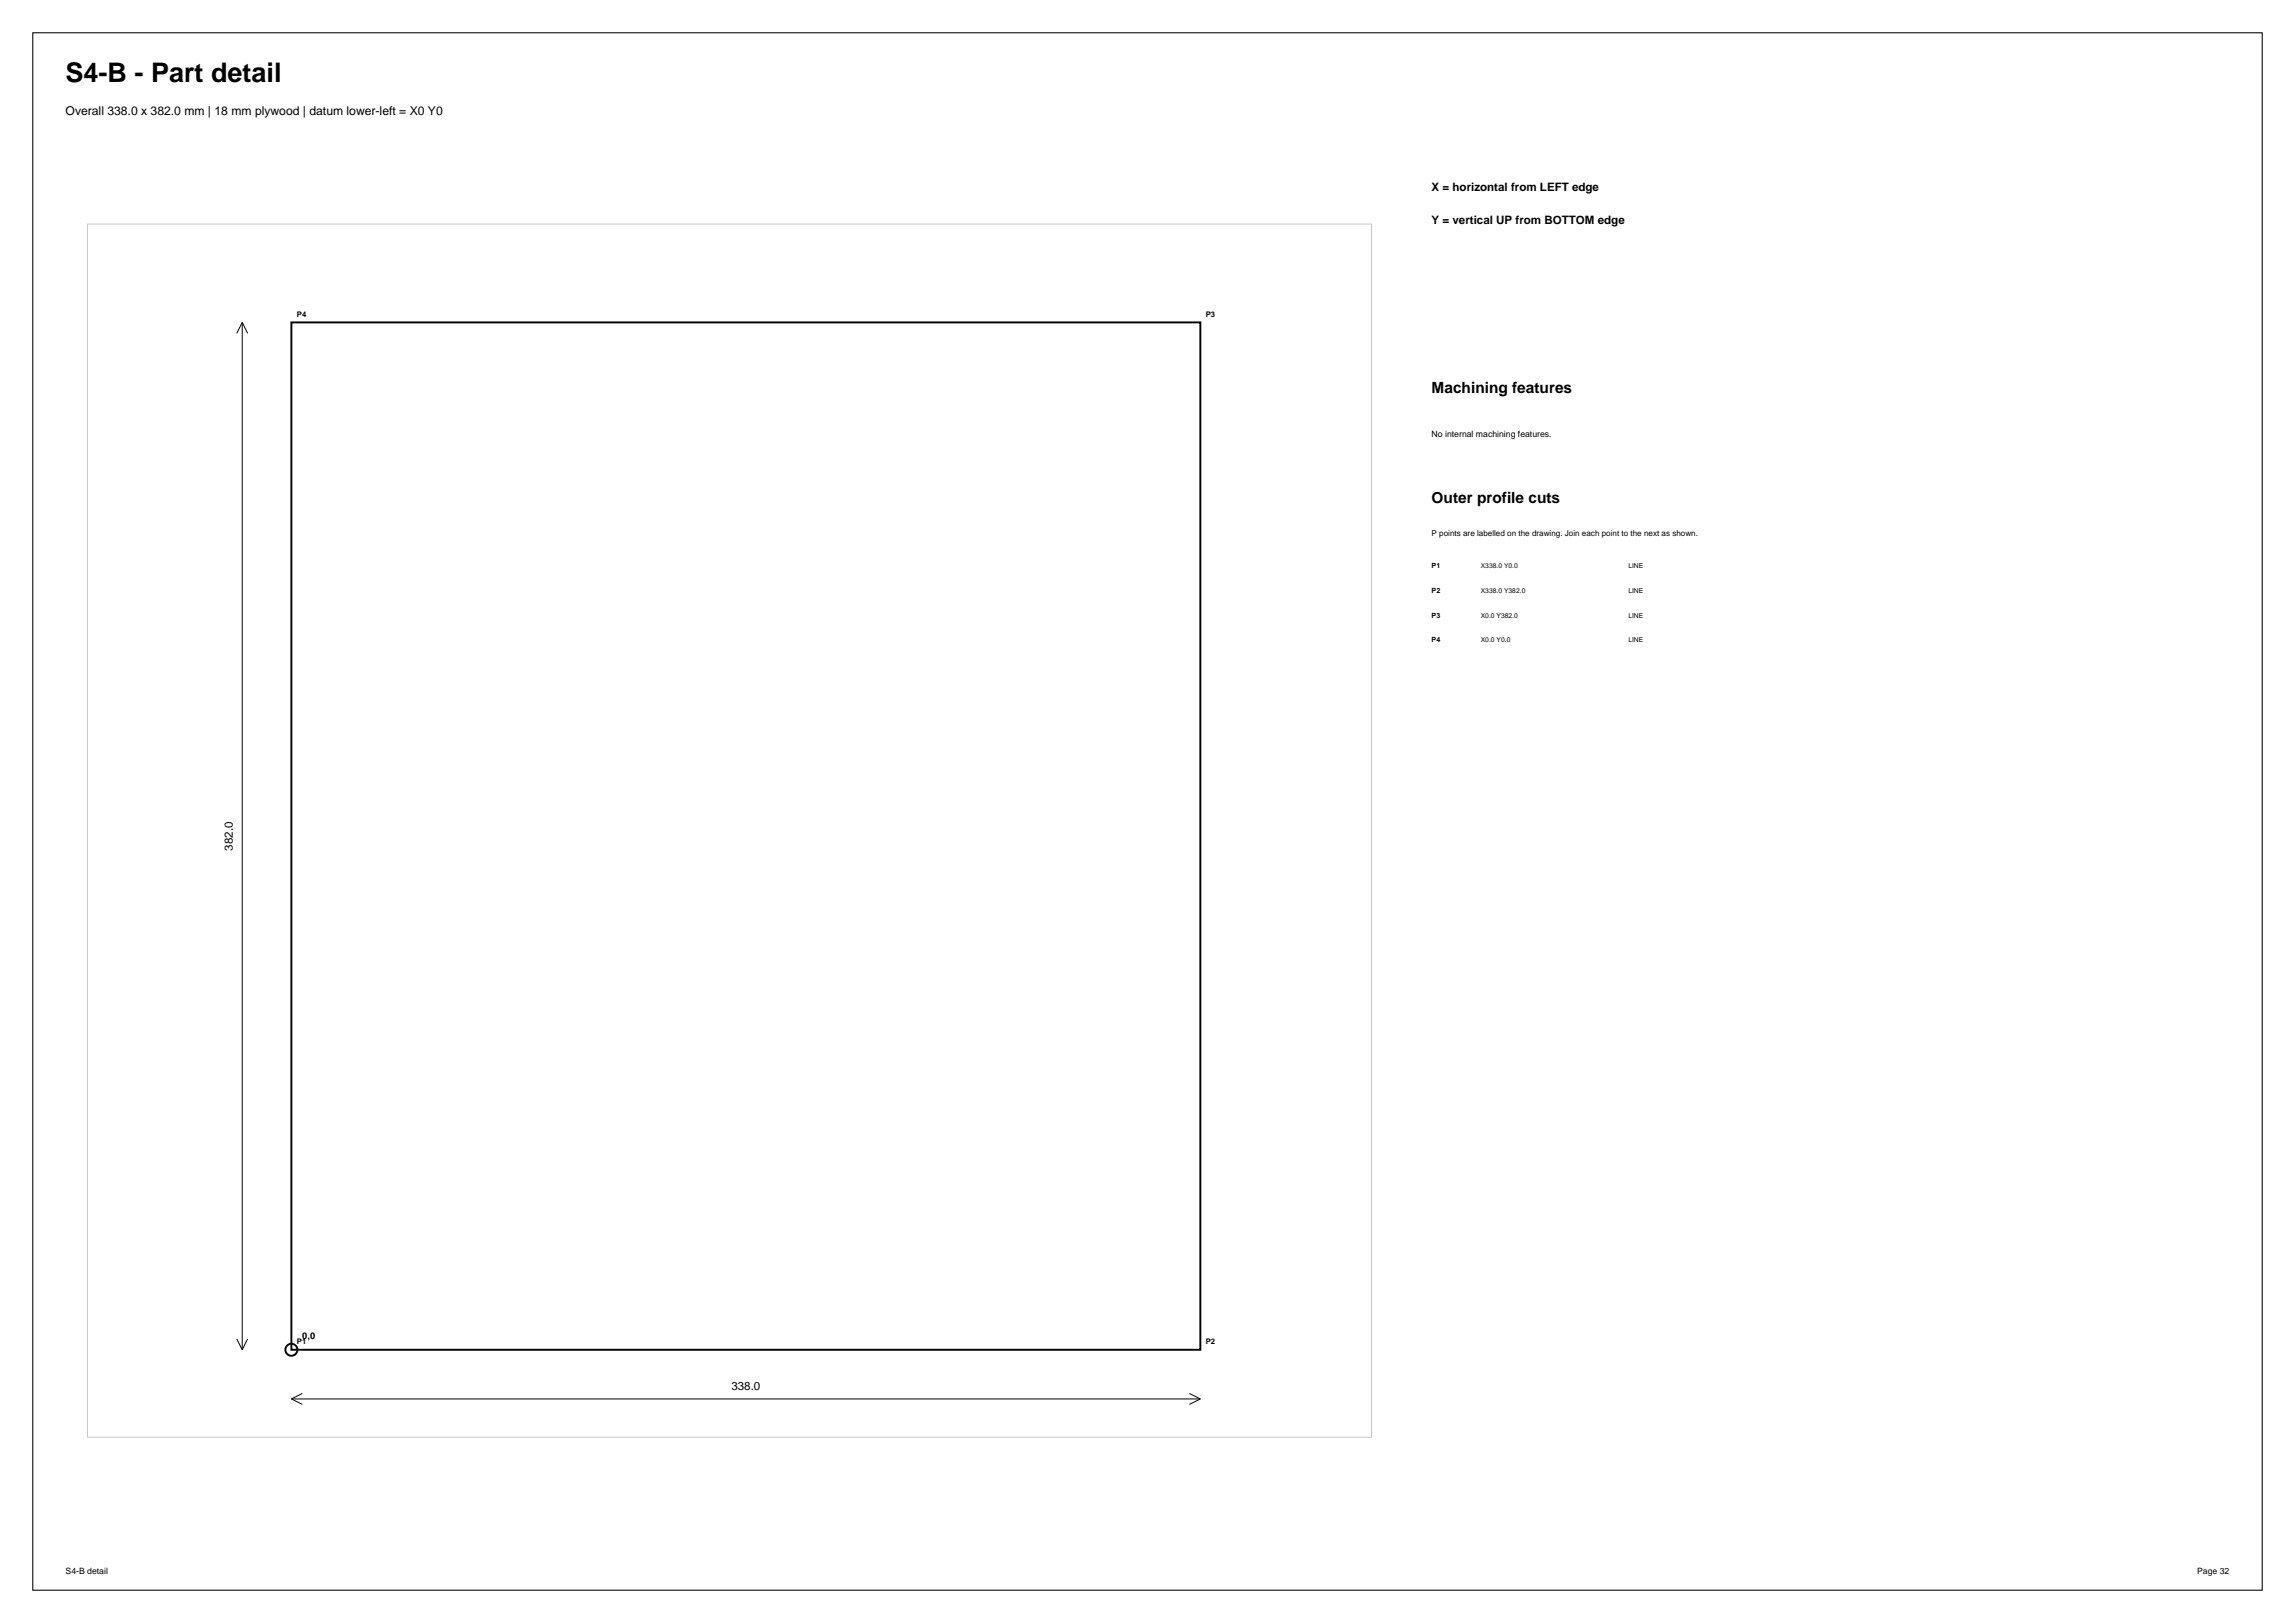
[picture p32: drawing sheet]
<svg xmlns="http://www.w3.org/2000/svg" width="420mm" height="297mm" viewBox="0 0 420 297" stroke-linecap="round" stroke-linejoin="round" font-family="sans-serif">
<defs><g id="words">
<text font-size="4.9" x="12" y="15">S4-B - Part detail</text>
<g font-size="2.8">
<text x="262" y="72">Machining features</text>
<text x="262" y="92">Outer profile cuts</text>
</g>
<text font-size="2.2" x="12" y="21">Overall 338.0 x 382.0 mm | 18 mm plywood | datum lower-left = X0 Y0</text>
<g font-size="2.1">
<text x="262" y="35">X = horizontal from LEFT edge</text>
<text x="262" y="41">Y = vertical UP from BOTTOM edge</text>
<text x="42.6" y="155.6" transform="rotate(-90 42.6 155.6)">382.0</text>
<text x="133.9" y="254.4">338.0</text>
</g>
<text font-size="1.7" x="55.3" y="245">0,0</text>
<g font-size="1.6">
<text x="262" y="80">No internal machining features.</text>
<text x="12" y="288">S4-B detail</text>
<text x="402.1" y="288">Page 32</text>
</g>
<text font-size="1.5" x="262" y="98">P points are labelled on the drawing. Join each point to the next as shown.</text>
<g font-size="1.4">
<text x="54.3" y="58">P4</text>
<text x="220.7" y="58">P3</text>
<text x="54.3" y="246">P1</text>
<text x="220.7" y="246">P2</text>
</g>
<g font-size="1.3">
<text x="262" y="104">P1</text>
<text x="262" y="108.5">P2</text>
<text x="262" y="113">P3</text>
<text x="262" y="117.5">P4</text>
</g>
<g font-size="1.2">
<text x="271" y="104">X338.0 Y0.0</text>
<text x="298" y="104">LINE</text>
<text x="271" y="108.5">X338.0 Y382.0</text>
<text x="271" y="113">X0.0 Y382.0</text>
<text x="298" y="108.5">LINE</text>
<text x="298" y="113">LINE</text>
<text x="271" y="117.5">X0.0 Y0.0</text>
<text x="298" y="117.5">LINE</text>
</g>
</g></defs>
<path d="M6 6h408v285h-408z" fill="none" stroke="#000" stroke-width=".19"/>
<path d="M16 41h235v222h-235z" fill="none" stroke="#c7c7c7" stroke-width=".18"/>
<g fill="none" stroke="#000" stroke-width=".35">
<path d="M53.3 59h166.4v188h-166.4z"/>
<circle cx="53.3" cy="247" r="1.1"/>
</g>
<path d="M44.3 59v188M44.3 59l-1 2M44.3 59l1 2M43.3 245l1 2M45.3 245l-1 2M53.3 256h166.4M53.3 256l2 1M55.3 255l-2 1M217.7 255l2 1M219.7 256l-2 1" fill="none" stroke="#000" stroke-width=".18"/>
<use href="#words"/>
</svg>
